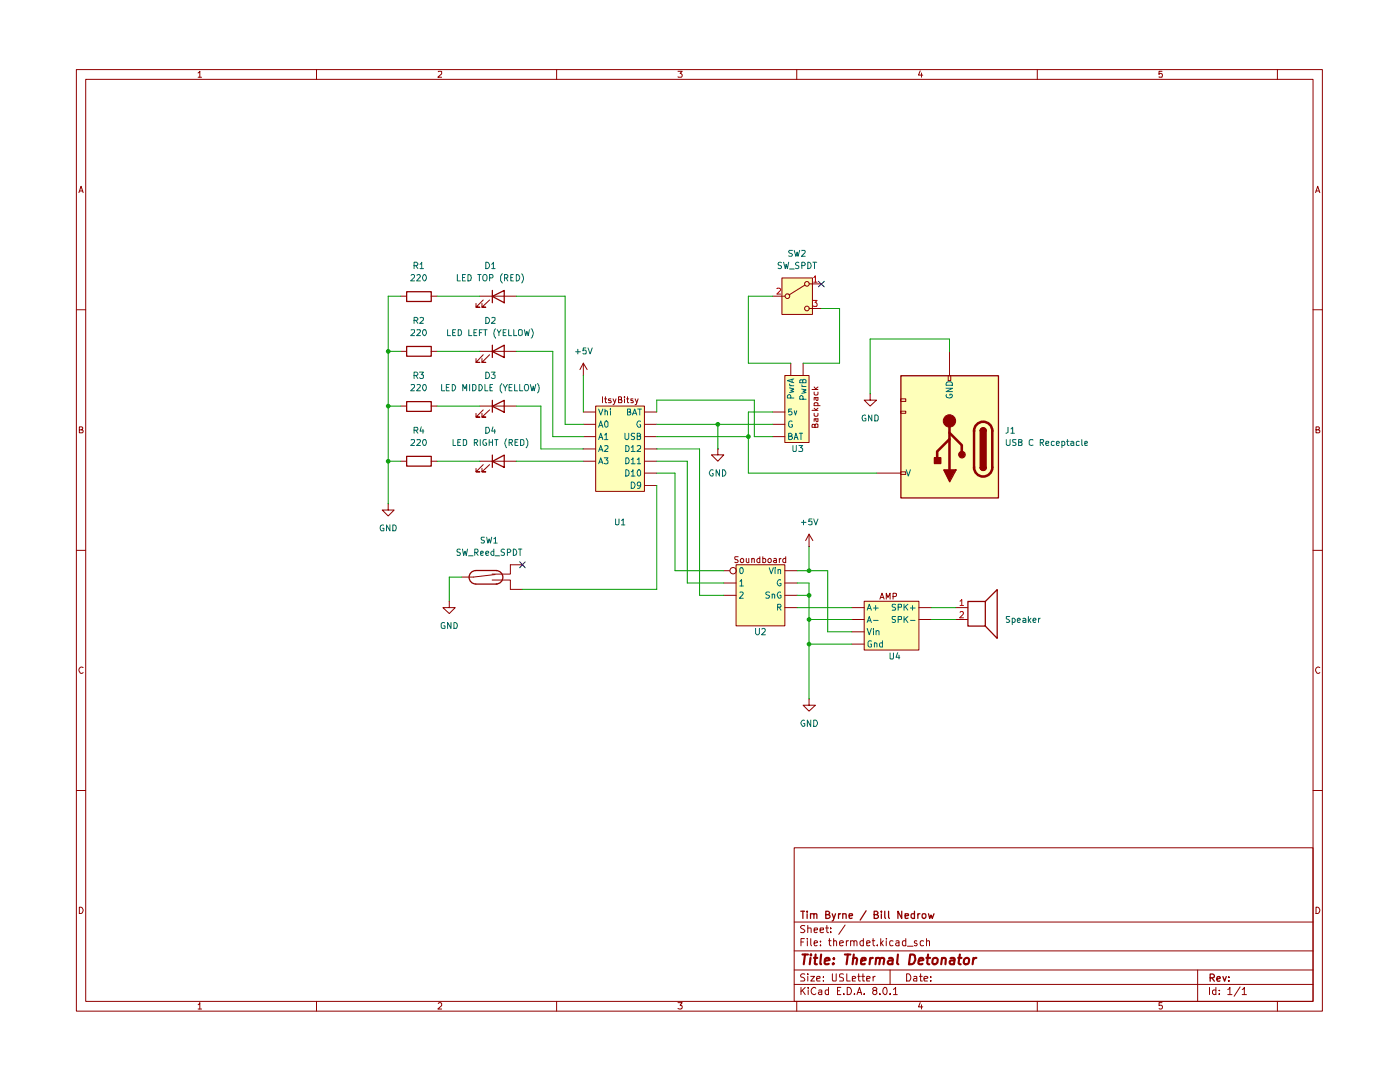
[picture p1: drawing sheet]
<svg xmlns="http://www.w3.org/2000/svg" width="279mm" height="216mm" viewBox="0 0 279 216" stroke-linecap="round" stroke-linejoin="round" font-family="sans-serif">
<g fill="none" stroke="#900000" stroke-width=".2">
<path d="M15.2 13.9h248.7v187.9h-248.7zM17.1 15.8h244.9v184h-244.9zM39.5 14.6l.4-.4v1.2M39.5 15.4h.7M63.2 13.9v1.9M87.5 14.3l.6-.1v.5l-.7 .7h.7M111.1 13.9v1.9M135.3 14.2h.8l-.4 .4 .4 .3v.4h-.8M159 13.9v1.9M183.6 14.1l-.3 .9h.9M183.9 14.6v.8M207 13.9v1.9"/>
<path d="M231.9 14.2h-.6v.5a.45 .45 0 0 1 .6 .1 .45 .45 0 0 1 0 .6l-.6-.1M254.9 13.9v1.9M15.8 38.4l.4-1.2 .4 1.2M15.9 38.1h.6M262.6 38.4l.4-1.2 .4 1.2M262.6 38.1h.6M15.2 61.8h1.9M262 61.8h1.9M15.8 85.8h.5l.2-.3-.2-.3h-.5v1.2h.6l.2-.5-.3-.1M262.6 85.8h.5l.2-.3-.2-.3h-.5v1.2h.6l.2-.5-.3-.1M15.2 109.8h1.9M262 109.8h1.9"/>
<path d="M16.6 133.2a.59 .59 0 0 0-.9 .5 .59 .59 0 0 0 .8 .6l.1-.1M263.4 133.2a.59 .59 0 0 0-.9 .5 .59 .59 0 0 0 .8 .6l.1-.1M15.2 157.7h1.9M262 157.7h1.9M158.5 169.2h103.5v30.6h-103.5zM15.8 181a.65 .65 0 0 1 .8 .7 .65 .65 0 0 1-.8 .6zM63.2 199.8v2M111.1 199.8v2M158.5 196.4h103.5M158.5 193.6h103.5M158.5 189.7h103.5M158.5 184h103.5"/>
<path d="M159 199.8v2M159.9 197v1.5M159.9 188h.5M160.1 197.6l.6 .9M160.5 187.3h-.6v1.4M160.6 194.4h-.7l-.1 .3 .1 .3a.49 .49 0 0 1 .6 .1 .49 .49 0 0 1 0 .6l-.7 .1M160.6 184.7a.6 .6 0 0 0-.8 .2l.1 .4a.74 .74 0 0 1 .7 .5l-.2 .3-.6-.1M160.7 197l-.8 .9M161.1 187.3v.1M161.1 187.7v1M161.2 194.3v.2M161.2 185.3l.6-.1 .1 .9"/>
<path d="M161.2 184.7v1.4M161.2 194.8v1M161.3 197v.2M161.3 197.5v1M161.8 194.8h.8l-.8 1h.8M161.8 187.3v1.2l.2 .2M162.5 188.2l.7-.2-.1-.2-.5-.1-.1 .3 .1 .6h.5M162.5 185.6l.7-.1-.1-.3h-.5l-.1 .1v.6l.1 .2 .5-.1M162.8 197.2a.68 .68 0 0 0-1 .5 .68 .68 0 0 0 .8 .8l.2-.2M163 195.3l.7-.1v-.3l-.5-.1-.2 .2 .1 .8h.6M163.4 197.6h.6v.9M163.7 185.6l.6-.1v-.3h-.6v.1v.6l.2 .2 .4-.1"/>
<path d="M163.7 188.6v.1M163.7 187.8v.2M164 197.9l-.6 .1-.1 .1v.2l.3 .2 .4-.1M164.3 195.7v.1M164.3 194.9v.1M164.8 185.2h.6M165 184.7v1.2l.4 .2M165.4 197.6l-.5-.1-.2 .3 .1 .6h.6M165.4 197v1.5M165.4 187.7h.5M165.5 187.3v1.2l.4 .2M165.8 185.9v.2"/>
<path d="M165.8 185.2v.1M166.1 194.3l.1 1.5 .7-.1v-1.4M166.4 187.9l.1-.2 .4 .1 .1 .9M166.4 187.3v1.4M167.1 197.7h.5M167.6 188.2l.7-.2-.1-.2-.4-.1-.2 .3v.6h.6M167.8 197h-.7v1.5h.7M168.3 194.4l-.5-.1-.2 .2v.5l.7 .2v.5l-.7 .1M168.4 198.3v.2M168.7 184.6l-1.3 1.8M168.9 187.7v1M169 194.3v1.5h.7"/>
<path d="M169.1 197a.73 .73 0 0 1 .8 .7 .73 .73 0 0 1-.8 .8zM169.3 187.7l-.3 .1-.1 .2M169.8 187.9v-.1a.36 .36 0 0 1 .6 .2v.7M169.8 187.7v1M170.1 195.3l.7-.1-.1-.3h-.6v.9h.6M170.4 188l.2-.3 .3 .1 .1 .9M170.5 198.3v.2M171 198.5l.5-1.5 .5 1.5M171.2 194.8h.5M171.2 198h.7M171.4 194.3v1.3l.1 .2h.2M172 194.8h.6"/>
<path d="M172.2 194.3v1.5h.4M172.3 187.8l-.4-.1-.3 .3 .1 .6 .2 .1 .4-.1M172.3 187.3v1.4M172.5 198.3v.2M173 195.3l.7-.1-.1-.3h-.6v.9h.6M173 188.2l.7-.2-.1-.2h-.6v.8h.6M174.1 187.7h.5M174.2 187.3v1.2l.2 .2h.2M174.2 194.8v1M174.4 197.6l-.2-.2 .2-.4h.4l.2 .3-.2 .3h-.4l-.2 .2v.4l.2 .3h.4l.2-.3v-.2l-.2-.4M174.7 194.8l-.5 .3M175.1 188.6v.1"/>
<path d="M175.6 198.3v.2M175.8 187.3v1.4M175.9 188.1l.4 .6M176.3 187.7l-.5 .6M176.5 197a.78 .78 0 0 1 .6 .6 .78 .78 0 0 1-.2 .8l-.2 .1a.8 .8 0 0 1-.5-.7 .8 .8 0 0 1 .3-.8zM176.9 187.3v.1M176.9 187.7v1M177.6 198.3v.2M177.6 193.6v2.8M178.2 187.8l-.4-.1-.3 .3 .1 .6h.6M178.3 197.4l.4-.4v1.5M178.3 198.5h.8"/>
<path d="M178.8 187.8h.6v.9M179.4 188l-.6 .2-.1 .2 .3 .3 .4-.1M180.8 187.8l-.5-.1-.2 .3 .1 .6h.6M180.8 187.3v1.4M180.9 194.3a.81 .81 0 0 1 .9 .5 .81 .81 0 0 1-.3 1h-.6zM181.1 188.8h1.1M182.4 194.9h.6v.9h-.6l-.1-.4 .7-.2M183 187.8l-.4-.1-.1 .3 .1 .2 .5 .2-.1 .2h-.5M183.5 194.8h.6M183.7 194.3v1.5h.4M184.3 187.8l-.4-.1-.3 .3 .1 .6h.6M184.4 195.3l.8-.1-.1-.3-.4-.1-.3 .2 .1 .8h.6"/>
<path d="M184.9 187.9l.3-.2 .3 .1v.9M184.9 187.3v1.4M185.8 195.7v.1M185.8 194.9v.1M207 199.8v2M239 193.6v6.2M241.4 197v1.5M242.7 197.6l-.5-.1-.2 .3v.4l.2 .3 .5-.1M242.7 197v1.5M243.3 198.3v.2M243.3 197.6v.1M245 197.4l.4-.1 .1-.3v1.5"/>
<path d="M245 198.5h.9M247.5 196.9l-1.2 1.9M247.9 197.4l.3-.1 .1-.3v1.5M247.9 198.5h.9M254.9 199.8v2M262.6 181a.65 .65 0 0 1 .8 .7 .65 .65 0 0 1-.8 .6zM39.5 200.5l.4-.4v1.2M39.5 201.3h.7M87.5 200.2l.1-.1h.4l.1 .1v.5l-.7 .6h.7M135.3 200.1h.8l-.4 .5 .4 .1v.6h-.8M183.6 200.1l-.3 .8h.9M183.9 200.5v.8"/>
<path d="M231.9 200.1h-.6v.6h.6l.1 .4-.3 .2h-.4"/>
</g>
<g fill="none" stroke="#900000" stroke-width=".25">
<path d="M159.8 181.8h.8M160.2 181.8v1.5M161.1 181.8v.2M161.1 182.3v1M161.8 182.4l.6-.1v1M161.8 182.3v1M162.4 182.5v-.2h.5l.1 1M164.8 182.5l.6-.1 .2-.3-.4-.3h-.4v1.5h.5l.4-.3v-.2l-.5-.3M166.1 182.3l.3 1M166.8 182.3l-.5 1.3-.2 .2M167.3 182.3v1M167.8 182.3h-.4l-.1 .3"/>
<path d="M168.2 182.4l.6-.1 .1 1M168.2 182.3v1M169.5 182.8l.6-.1v-.4h-.6v.2v.6l.1 .2 .5-.1M172.8 181.7l-1.1 1.9M174.5 182.5h.5l.2-.4-.2-.3h-.5v1.5h.5l.3-.3v-.2l-.3-.3M175.9 181.8v.2M175.9 182.3v1M176.6 181.8v1.3l.1 .2M177.3 181.8v1.3l.2 .2M180 181.8v1.5l-.8-1.5v1.5M180.6 182.8l.7-.1-.1-.4h-.6v.9h.6M182.5 182.3h-.5l-.2 .3v.4l.3 .3 .4-.1"/>
<path d="M182.5 181.8v1.5M183.2 182.3v1M183.6 182.3h-.3l-.1 .3M184.1 182.4l.5-.1 .2 .3v.4l-.3 .3h-.2l-.3-.3zM185.3 182.3l.2 1 .3-.7 .3 .7 .3-1M241.5 195.1l.8-.1v-.5l-.3-.1h-.5v1.4M241.9 195.1l.5 .7M242.9 195.4l.6-.2-.1-.3h-.4l-.1 .1v.6l.1 .2 .5-.1M244.1 194.9l.3 .9 .3-.9M245.2 195.7v.1M245.2 194.9v.1"/>
</g>
<g fill="none" stroke="#900000" stroke-width=".42">
<path d="M160.1 190.5h1.1M160.7 190.5l-.3 1.9M161.8 191.1l-.2 1.3M161.8 190.5v.1M162.4 191.1h.7M162.8 190.5l-.2 1.8 .4 .1M163.9 190.5l-.2 1.7 .2 .2M164.6 191.7l1-.1-.1-.4a.6 .6 0 0 0-.9 .2v.9h.8M166.3 192.2l.1 .1h-.2l.1-.1-.1 .2M166.4 191.2v.2M168.6 190.5h1.1M169.2 190.5l-.2 1.9"/>
<path d="M170.2 191.3l.4-.2 .4 .1-.1 1.2M170.4 190.5l-.3 1.9M171.8 191.7l1-.1v-.4l-.6-.1-.3 .3-.1 .9h.8M173.7 191.1l-.2 1.3M174.2 191.1l-.5 .2-.1 .2M174.8 191.3l.1-.1a.48 .48 0 0 1 .7 .2l-.1 1M174.9 191.1l-.2 1.3M175.6 191.4l.3-.3 .5 .1-.1 1.2M177.4 191.2h.7v1.2M178.2 191.6h-.7l-.3 .3 .1 .4 .1 .1 .7-.1M179.2 190.5l-.2 1.7 .3 .2M181.7 190.5h.7a1.13 1.13 0 0 1 .2 1.3 1.13 1.13 0 0 1-1.2 .6z"/>
<path d="M183.3 191.7l1-.1-.1-.4h-.7l-.2 1 .2 .2 .6-.1M184.9 191.1h.7M185.2 190.5l-.2 1.7 .1 .1 .4 .1M186.3 191.2a.54 .54 0 0 1 .9 .3l-.1 .6-.5 .3h-.2l-.3-.3zM188 191.3l.3-.2 .4 .1v1.2M188 191.1l-.2 1.3M189.7 191.2h.8l-.1 1.2M190.5 191.6l-.9 .1-.1 .2v.3l.3 .2 .6-.1M191.2 191.1h.7M191.6 190.5l-.3 1.7 .1 .1 .3 .1M192.7 191.2l.4-.1 .2 .2v.8a.55 .55 0 0 1-.5 .3 .55 .55 0 0 1-.5-.3l.1-.6zM194.3 191.1l-.2 1.3"/>
<path d="M194.9 191.1l-.5 .1-.1 .3"/>
</g>
<g fill="#feffba">
<path d="M146.9 112.7h9.7v12.2h-9.7z"/>
<path d="M172.5 120h10.9v9.7h-10.9z"/>
<path d="M118.9 81h9.7v17h-9.7z"/>
<path d="M156 55.5h6.1v7.2h-6.1z"/>
<path d="M156.6 74.9h4.9v13.4h-4.9z"/>
<path d="M179.7 74.9h19.5v24.4h-19.5z"/>
</g>
<g fill="none" stroke="#900000" stroke-width=".2">
<path d="M79.9 59.1h1.2M86 59.1h1.2M95.8 59.1h7.2M96.4 59.9l-1.4 1.4h.8h-.8v-.8M97.7 59.9l-1.5 1.4h.7h-.7v-.8M154.2 59.1h2.4M156 55.5h6.1v7.2h-6.1zM160.6 56.9l-3.1 1.9M161.5 56.6h2.4M79.9 70.1h1.2M86 70.1h1.2M95.8 70.1h7.2"/>
<path d="M96.4 70.8l-1.4 1.5h.8h-.8v-.8M97.7 70.8l-1.5 1.5h.7h-.7v-.8M116.4 74.9h.1M116.4 72.5l-.7 1.2M116.4 72.5v2.4M116.4 72.5l.8 1.2M120.2 79.2v1.2M120.7 79.6h.4M120.8 79.2v1l.3 .2M121.9 79.6h-.4l-.1 .2 .1 .1 .4 .1v.4h-.5M122.3 79.6l.4 .8M122.9 79.6l-.2 .8-.4 .4"/>
<path d="M123.4 79.8h.5l.1-.2v-.3l-.6-.1v1.2h.6l.1-.5-.2-.1M124.6 79.2v.1M124.6 79.6v.8M125.1 79.6h.4M125.2 79.2v1l.3 .2M126.3 79.6h-.4v.3h.3l.2 .3-.1 .2h-.4M126.7 79.6l.4 .8M127.3 79.6l-.3 1.1-.3 .1M156.6 74.9h4.9v13.4h-4.9zM157.8 72.5v2.4M160.3 72.5v2.4M161.5 61.6h2.4"/>
<path d="M162.1 77.7h1.1M162.5 78.2v.5l.1 .1h.5l.1-.1v-.5M162.5 77.2l.4 .5M162.7 79.3l.3 .6 .2-.1v-.5h-.7v.5M163.2 77.2l-.4 .4M179.7 79.6h1.1v.5h-1.1zM189.2 74.9h.5v1h-.5zM79.9 92h1.2M79.9 81h1.2M86 92h1.2M86 81h1.2M95.8 92h7.2"/>
<path d="M95.8 81h7.2M96.4 81.8l-1.4 1.4h.8h-.8v-.7M96.4 92.7l-1.4 1.5h.8h-.8v-.7M97.7 81.8l-1.5 1.4h.7h-.7v-.7M97.7 92.7l-1.5 1.5h.7h-.7v-.7M116.4 84.7h2.5M116.4 87.1h2.5M116.4 89.6h2.5M116.4 92h2.5M116.4 82.2h2.5M118.9 81h9.7v17h-9.7zM128.6 84.7h2.5"/>
<path d="M128.6 87.1h2.5M128.6 89.6h2.5M128.6 92h2.5M128.6 82.2h2.5M128.6 94.4h2.5M128.6 96.9h2.5M154.2 84.7h2.4M154.2 87.1h2.4M154.2 82.2h2.4M162.1 81.9h1.1M162.5 82.5v.4l.1 .2h.5l.1-.2v-.4M162.5 81.5l.4 .4"/>
<path d="M162.6 84.8v-.1l.3-.1 .3 .1v.6h-1.1v-.6h.4l.1 .1v.5M162.7 83.6l.3 .6 .2-.1v-.5h-.7v.5M163.2 80.9v-.5h-.7v.5h1.2M163.2 81.5l-.4 .3M179.7 82h1.1v.5h-1.1zM179.7 94.2h1.1v.5h-1.1zM77.5 100.5v1.3h1.2l-1.2 1.2-1.2-1.2h1.2M77.5 100.5h.1M89.7 120v1.2h1.1l-1.1 1.2-1.3-1.2h1.3M89.7 120h.1M98.2 115.7h3.7v1.9h2.3M98.8 114.6l-4.3 .5h-2.4"/>
<path d="M104.2 112.7h-2.3v1.9h-3.7M144.4 113.9h1.2M144.4 116.3h2.5M144.4 118.8h2.5M146.9 112.7h9.7v12.2h-9.7zM147.3 111.1l-.7 .1v.3l.7 .4-.2 .4-.5-.1M147.7 111.7l.3-.3 .3 .1v.7h-.5zM148.9 111.4v.7l.2 .2 .3-.1M149.4 111.4v.9M150 111.6l.2-.2 .3 .1v.8M150 111.4v.9M151.6 111.5l-.3-.1-.3 .3 .1 .5h.5"/>
<path d="M151.6 111.1v1.2M152.2 111.5h.5l.1 .5a.36 .36 0 0 1-.6 .2M152.2 111.1v1.2M153.2 111.7l.3-.3 .3 .1v.7h-.5zM154.4 111.5h.5v.8M154.9 111.8h-.5l-.1 .2 .3 .3 .3-.1M155.5 111.4v.9M155.9 111.4l-.4 .3M156.6 113.9h2.5M156.6 116.3h2.5M156.6 118.8h2.5M156.8 111.5l-.3-.1-.3 .3 .1 .5h.5"/>
<path d="M156.8 111.1v1.2M161.5 109.1h.1M161.5 106.6l-.7 1.3M161.5 106.6v2.5M161.5 106.6l.7 1.3M172.5 120h10.9v9.7h-10.9zM175.6 119.6l.4-1.2 .4 1.2M175.8 119.2h.5M176.9 119.6v-1.2l.3 .8 .4-.8v1.2M178.2 119h.6l.1-.5-.7-.1v1.2M156.6 121.2h2.5M161.5 139.4v1.3h1.2l-1.2 1.2-1.2-1.2h1.2"/>
<path d="M161.5 139.4h.1M170 121.2h2.5M170 123.6h2.5M170 128.5h2.5M170 126.1h2.5M183.4 121.2h2.4M183.4 123.6h2.4M190.8 121.2h2.3M190.8 123.6h2.3"/>
<circle cx="157.1" cy="59.1" r=".47"/>
<circle cx="161" cy="56.6" r=".47"/>
<circle cx="161" cy="61.6" r=".47"/>
<circle cx="146.3" cy="113.9" r=".64"/>
</g>
<g fill="none" stroke="#006665" stroke-width=".2">
<path d="M157.6 77.4l.8 .2-.6 .3 .6 .2-.8 .2M157.6 76.6l.2 .4M157.6 77h.8M157.8 79.4l-.1-.6-.3-.1-.3 .3v.4h1.3M158.1 75.7v.6M158.4 75.6l-1.3 .3 1.3 .5M160 77.6l.9 .2-.6 .3 .6 .2-.9 .2M160 76.8l.3 .3M160 77.1h.9M160.2 75.9l.2-.2 .4 .1 .1 .1v.5h-1.3v-.5l.2-.1h.3l.1 .6M160.3 79.7v-.5l-.4-.3-.3 .3v.5h1.3M119.5 85.3l.4-1.3 .4 1.3"/>
<path d="M119.5 87.7l.4-1.3 .4 1.3M119.5 90.1l.4-1.2 .4 1.2M119.5 92.5l.4-1.1 .4 1.1M119.5 81.6l.4 1.2 .4-1.2M119.6 84.9h.6M119.6 87.3h.6M119.6 89.7h.6M119.6 92.2h.6M120.6 91.4h.7l-.3 .4 .3 .2v.5h-.7M120.7 86.8l.3-.4v1.3M120.7 89h.6v.4l-.7 .7h.7M120.7 87.7h.6"/>
<path d="M120.7 84.2l.4-.2 .2 .2v.8l-.2 .3a.72 .72 0 0 1-.4-1.1zM120.7 82.1l.2-.1h.3v.8M120.7 81.6v1.2M121.8 81.6v.1M121.8 82v.8M124.7 86.4v1.1l.3 .2h.2l.3-.2v-1.1M124.9 93.7a.64 .64 0 0 1 .7 .7 .64 .64 0 0 1-.7 .6zM124.9 91.4h.4a.66 .66 0 0 1 .2 .7 .66 .66 0 0 1-.6 .4zM124.9 88.9a.66 .66 0 0 1 .6 .4 .66 .66 0 0 1-.2 .8h-.4zM125.2 82.2h.4l.2-.2-.1-.4h-.5v1.2l.6-.1 .1-.3-.3-.2M126 94.2l.3-.5v1.3M126 91.7l.3-.3v1.1"/>
<path d="M126 89.2l.3-.3v1.2M126 96.2a.65 .65 0 0 1 .7 .6 .65 .65 0 0 1-.7 .7zM126 95h.7M126 92.5h.7M126 90.1h.7M126.2 82.8l.5-1.2 .4 1.2M126.3 82.5h.6M126.7 86.5l-.5-.1-.2 .2v.4l.6 .1 .1 .2-.1 .3-.2 .1-.4-.1M127.2 91.7l.3-.3v1.1M127.2 89h.6v.4l-.7 .7h.7M127.2 87h.4l.2-.3-.2-.3h-.4v1.3h.5l.1-.2v-.4l-.2-.1M127.2 92.5h.6"/>
<path d="M127.3 93.9l.3-.2 .2 .3v.7l-.2 .3a.72 .72 0 0 1-.3-1.1zM127.3 81.6h.7M127.7 81.6v1.2M127.8 96.7l-.1 .2h-.4v-.6l.4-.1 .1 .2v.7l-.1 .3-.4 .1M127.8 84.1l-.1-.1a.6 .6 0 0 0-.6 .7 .6 .6 0 0 0 .7 .5v-.4h-.1M157.4 87h.6l.1-.3-.3-.3h-.4v1.3h.5l.3-.4-.4-.3M158 81.6h-.6v.6l.4-.2 .3 .3-.1 .4h-.6M158.1 84.1l-.4-.1-.3 .3v.6l.2 .3 .3 .1 .3-.2v-.3h-.3M158.5 82l.3 .8 .2-.8M158.5 87.7l.3-1.3 .5 1.3M158.6 87.3h.6M159.5 86.4h.7"/>
<path d="M159.9 86.4v1.3M147.7 113.5l.1-.2a.6 .6 0 0 1 .6 .5 .6 .6 0 0 1-.4 .7l-.3-.3zM147.7 116l.3-.3v1.2M147.7 118.2l.4-.1 .2 .4-.7 .9h.7M147.7 116.9h.6M153.5 113.3l.4 1.2 .4-1.2M153.6 118.2h-.7v.4l.5 .2 .2 .3-.3 .3-.5-.1M154.1 118.6l.3-.1 .2 .2v.7M154.1 118.5v.9M154.7 113.3v.1M154.7 113.6v.9M155.3 113.8l.2-.2 .3 .1v.8"/>
<path d="M155.3 113.6v.9M155.8 115.7h-.1a.64 .64 0 0 0-.6 .6 .64 .64 0 0 0 .5 .6l.3-.1v-.4h-.3M155.8 118.2l-.1-.1a.64 .64 0 0 0-.6 .6 .64 .64 0 0 0 .5 .7l.3-.2v-.4h-.3M155.2 121.2h.6v-.5l-.6-.1v1.2M155.5 121.2l.4 .6M173.1 121.8l.4-1.2 .4 1.2M173.1 124.2l.4-1.2 .4 1.2M173.1 125.4l.4 1.3 .4-1.3M173.2 121.4h.5M173.2 123.9h.5M173.9 127.9l-.3-.1-.4 .4v.6l.4 .3 .3-.1v-.5h-.2M174.3 125.4v.2"/>
<path d="M174.3 121.3h1M174.3 123.8h1M174.3 125.8v.9M174.5 128.4l.3-.1 .2 .1v.7M174.5 128.3v.8M174.8 120.8v1M174.8 126l.3-.2 .3 .2v.7M174.8 125.8v.9M176.1 128.4a.36 .36 0 0 0-.6 .1l.1 .5h.5M176.1 127.8v1.3M178.7 120.7h-.6v.3l.6 .4-.1 .4h-.5M178.7 123l-.6 .1v.3l.6 .5-.2 .3-.4-.1"/>
<path d="M179.2 121.2h.6l.1-.5-.7-.1v1.2M179.2 123.6h.6l.1-.5-.7-.1v1.2M180.4 120.6v1.2M180.4 123v1.2M180.7 121.1l.5 .7M180.7 123.5l.5 .7M181.2 120.6l-.8 .6M181.2 123l-.8 .7M181.7 121.3h.9M181.7 123.8h.9M182.1 120.8v1"/>
</g>
<g fill="none" stroke="#900000" stroke-width=".25">
<path d="M81.2 58.2h4.9v2h-4.9zM98.3 59.1l2.3-1.1v2.4zM98.3 58v2.4M81.2 69.1h4.9v2h-4.9zM98.3 70.1l2.3-1.2v2.4zM98.3 68.9v2.4M98.3 79.9v2.4M179.8 75h19.5v24.4h-19.5zM81.2 80.1h4.9v2h-4.9zM81.2 91.1h4.9v1.9h-4.9zM98.3 81.1l2.3-1.2v2.4zM98.3 92.1l2.3-1.3v2.5z"/>
<path d="M98.3 90.8v2.5M195.6 86a.61 .61 0 0 1 .6-.6 .61 .61 0 0 1 .6 .6M99 113.9a1.34 1.34 0 0 1 1.4 1.3 1.34 1.34 0 0 1-1.4 1.3M99.1 113.8l-4.2 .1a1.34 1.34 0 0 0-1.3 1.3 1.34 1.34 0 0 0 1.3 1.3h4.3M193.2 120h3.4v4.9h-3.4zM196.6 120l2.4-2.4v9.8l-2.4-2.5"/>
</g>
<path d="M155 57.6l.5-.1 .3 .2-.8 1h.8M162.3 59.9h.8l-.5 .5 .4 .1 .1 .1-.1 .5-.7-.1M162.4 55.4l.3-.4v1.3M162.4 56.3h.7M191.6 120l.3-.4v1.2M191.6 122.2l.4-.2 .3 .3-.8 1h.8M191.6 120.8h.7" fill="none" stroke="#b90000" stroke-width=".2"/>
<path d="M194.4 86a1.83 1.83 0 0 1 1.8-1.8 1.83 1.83 0 0 1 1.8 1.8" fill="none" stroke="#900000" stroke-width=".51"/>
<path d="M195.7 85.5a.61 .61 0 0 1 .7-.1 .61 .61 0 0 1 .4 .5h-1.2z" fill="#900000"/>
<path d="M195.6 86h1.2v7.3h-1.2z" fill="none" stroke="#900000" stroke-width=".25"/>
<path d="M195.6 85.9h1.2v7.3h-1.2z" fill="#900000"/>
<path d="M195.6 93.3a.61 .61 0 0 0 .6 .6 .61 .61 0 0 0 .6-.6" fill="none" stroke="#900000" stroke-width=".25"/>
<path d="M195.6 93.2h1.2a.61 .61 0 0 1-.6 .6 .61 .61 0 0 1-.6-.6z" fill="#900000"/>
<path d="M194.4 93.3a1.83 1.83 0 0 0 1.8 1.8 1.83 1.83 0 0 0 1.8-1.8" fill="none" stroke="#900000" stroke-width=".51"/>
<circle cx="192" cy="90.7" r=".64" fill="none" stroke="#900000" stroke-width=".25"/>
<circle cx="191.9" cy="90.7" r=".64" fill="#900000"/>
<circle cx="189.5" cy="84" r="1.23" fill="none" stroke="#900000" stroke-width=".2"/>
<circle cx="189.5" cy="84" r="1.23" fill="#900000"/>
<path d="M189.5 86.4l2.4 2.4v1.3M189.5 87.6l-2.5 2.5v1.2M189.5 84v9.7M194.4 85.9v7.3M198 85.9v7.3" fill="none" stroke="#900000" stroke-width=".51"/>
<path d="M188.3 93.8h2.5l-1.3 2.3z" fill="none" stroke="#900000" stroke-width=".25"/>
<path d="M188.3 93.7h2.5l-1.3 2.4z" fill="#900000"/>
<path d="M186.5 91.3h1.3v1.2h-1.3z" fill="none" stroke="#900000" stroke-width=".25"/>
<path d="M186.4 91.3h1.3v1.2h-1.3z" fill="#900000"/>
<path d="M173.7 78.6v1.2h1.2l-1.2 1.2-1.2-1.2h1.2M173.7 78.6h.1M189.5 70.1v4.8M143.3 89.6v1.2h1.1l-1.1 1.2-1.3-1.2h1.3M143.3 89.6h.1M174.9 94.4h4.8" fill="none" stroke="#900000" stroke-width=".2"/>
<path d="M188.8 77.5h1.3l-1.3 .6h1.3M188.9 78.7l-.1 .1a.64 .64 0 0 0 .6 .6 .64 .64 0 0 0 .7-.5l-.2-.2h-.3v.2M188.9 76.4l.2-.2h.6l.4 .3v.4h-1.3zM180.9 93.7l.4 1.3 .4-1.3" fill="none" stroke="#006665" stroke-width=".2"/>
<g fill="none" stroke="#009a00" stroke-width=".2">
<path d="M79.9 59.1h-2.4v41.4M87.2 59.1h8.6M103 59.1h9.8v25.6h3.6M154.2 59.1h-4.8v13.4h8.4M77.5 70.1h2.4M87.2 70.1h8.6M103 70.1h7.3v17h6.1M116.4 74.9v7.3M163.9 61.6h3.7v10.9h-7.3M189.5 70.1v-2.4h-15.8v10.9M77.5 81h2.4M77.5 92h2.4"/>
<path d="M87.2 81h8.6M87.2 92h8.6M103 81h5v8.6h8.4M103 92h13.4M131.1 92h6.1v24.3h7.2M131.1 94.4h3.6v19.5h9.7M131.1 89.6h8.5v29.2h4.8M131.1 84.7h23.1M131.1 87.1h18.3M131.1 82.2v-2.4h19.4v7.3h3.7M131.1 96.9v20.7h-26.9M143.3 84.7v4.9"/>
<path d="M154.2 82.2h-4.8v12.2h25.5M92.1 115.1h-2.4v4.9M159.1 116.3h2.4v23.1M159.1 113.9h6.1v12.2h4.8M159.1 118.8h2.4M161.5 109.1v4.8M159.1 121.2h10.9M161.5 128.5h8.5M161.5 123.6h8.5M185.8 121.2h5M185.8 123.6h5"/>
</g>
<path d="M163.3 56.1l1.2 1.1M164.5 56.1l-1.2 1.1M103.7 112.1l1.1 1.2M104.8 112.1l-1.1 1.2" fill="none" stroke="#0a008a" stroke-width=".2"/>
<g fill="#009a00">
<circle cx="161.5" cy="128.5" r=".47"/>
<circle cx="161.5" cy="113.9" r=".47"/>
<circle cx="161.5" cy="123.6" r=".47"/>
<circle cx="161.5" cy="118.8" r=".47"/>
<circle cx="77.5" cy="92" r=".47"/>
<circle cx="77.5" cy="70.1" r=".47"/>
<circle cx="77.5" cy="81" r=".47"/>
<circle cx="149.4" cy="87.1" r=".47"/>
<circle cx="143.3" cy="84.7" r=".47"/>
</g>
<g fill="none" stroke="#006665" stroke-width=".2">
<path d="M82 55l.2-.2h.4l.1 .2v.3l-.7 .8h.7M82.6 53l.7-.1 .1-.3-.3-.3h-.5v1.3M83 53l.4 .6M83.2 55l.5-.2 .2 .3-.8 1h.8M83.8 52.7l.4-.4v1.3M83.8 53.6h.7M84.7 54.8a.68 .68 0 0 1 .4 .6 .68 .68 0 0 1-.4 .7 .75 .75 0 0 1 0-1.3zM91.3 54.8v1.3h.6M92.3 55.4h.4M92.9 54.8h-.6v1.3h.6M93.4 54.8a.64 .64 0 0 1 .7 .6 .64 .64 0 0 1-.7 .7zM95.3 54.8h.7"/>
<path d="M95.7 54.8v1.3M96.4 55l.5-.2a.86 .86 0 0 1 0 1.3 .46 .46 0 0 1-.5-.5zM96.9 52.3a.65 .65 0 0 1 .8 .7 .65 .65 0 0 1-.8 .6zM97.7 55.5h.5l.2-.2v-.3l-.2-.2h-.5v1.3M98.1 52.7l.4-.4v1.3M98.1 53.6h.7M100.2 54.6l-.3 .5v.9l.3 .5M100.7 55.5h.5l.1-.2v-.3l-.1-.2h-.5v1.3M101 55.5l.3 .6M101.9 55.4h.4M102.4 54.8h-.5v1.3h.5M103 54.8a.64 .64 0 0 1 .7 .6 .64 .64 0 0 1-.7 .7z"/>
<path d="M104.1 54.6a1.44 1.44 0 0 1 0 1.9M156 52.4l-.5-.1-.2 .3 .1 .3 .6 .2v.3l-.2 .2-.5-.1M156.4 52.3l.3 1.3 .2-.9 .2 .9 .3-1.3M157.6 53.7h.9M158.2 50h-.6l-.2 .1 .3 .4h.2l.3 .3-.1 .3h-.7M158.5 50l.3 1.1 .3-.8 .2 .8 .3-1.1M159.4 52.4l-.4-.1-.2 .3 .1 .3 .5 .2v.3l-.1 .2-.5-.1M160 53l.6-.1 .1-.3-.3-.3h-.4v1.3M160 50h.5l.2 .3-.8 .8h.8M161.2 52.3a.64 .64 0 0 1 .7 .7 .64 .64 0 0 1-.7 .6zM162.2 52.3h.8M162.6 52.3v1.3"/>
<path d="M82 65.9l.6-.1 .1 .5-.7 .7h.7M82 76.8h.7v.4l-.7 .8h.7M82.6 63.9h.6l.2-.1-.1-.4-.7-.1v1.2M82.6 74.9l.7-.1 .1-.3-.3-.2h-.5v1.2M83 63.9l.4 .6M83 74.9l.4 .6M83.2 65.9l.6-.1 .1 .3-.8 .9h.8M83.2 76.8l.5-.1 .2 .3-.8 1h.8M83.7 74.3h.8l-.4 .5h.4v.6l-.3 .1h-.3l-.2-.1M83.8 63.4h.7v.4l-.8 .7h.8M84.4 66l.2-.2 .3 .1a.66 .66 0 0 1-.2 1.1l-.1-.1a.67 .67 0 0 1-.2-.9zM84.5 76.8l.2-.1a.68 .68 0 0 1 .4 .6 .68 .68 0 0 1-.4 .7 .81 .81 0 0 1-.2-1.2z"/>
<path d="M88.1 76.7v1.3h.6M89.1 77.3h.4M89.3 65.8v1.2h.6M89.7 76.7h-.6v1.3h.6M90.3 76.7a.64 .64 0 0 1 .6 .6 .64 .64 0 0 1-.6 .7zM90.3 66.4h.5M90.9 65.8h-.6v1.2h.6M91.4 65.8h.5a.66 .66 0 0 1 .2 .7 .66 .66 0 0 1-.7 .5zM92.4 78v-1.3l.4 .9 .3-.9v1.3M93.6 65.8v1.2h.6M93.7 76.7v1.3M94.3 76.7h.4l.3 .3v.6l-.3 .4h-.4z"/>
<path d="M94.6 66.4h.4M95.2 65.8h-.6v1.2h.6M95.6 76.7a.64 .64 0 0 1 .7 .6 .64 .64 0 0 1-.7 .7zM95.7 66.4h.4M96.3 65.8h-.6v1.2M96.5 65.8h.7M96.8 76.7v1.3h.6M96.9 65.8v1.2M96.9 63.3a.66 .66 0 0 1 .8 .4 .66 .66 0 0 1-.2 .8h-.6zM96.9 74.3a.65 .65 0 0 1 .8 .6 .65 .65 0 0 1-.8 .6zM97.8 77.3h.3M98 74.3h.8l-.4 .5h.4v.6l-.2 .1h-.4l-.2-.1"/>
<path d="M98.1 63.4h.7v.4l-.8 .7h.8M98.3 76.7h-.5v1.3h.5M98.9 65.6a1.44 1.44 0 0 0 0 1.9M99.2 65.8l.4 .6 .4-.6M99.6 66.4v.6M100.2 76.5l-.4 .5v.9l.4 .5M100.4 76.7l.4 .7 .5-.7M100.4 66.4h.4M100.8 77.4v.6M101 65.8h-.6v1.2h.6M101.5 65.8v1.2h.6M101.6 77.3h.4"/>
<path d="M102.2 76.7h-.6v1.3h.6M102.5 65.8v1.2h.6M102.7 76.7v1.3h.6M103.5 66l.1-.2h.5l.1 .2v.8l-.2 .2-.5-.2zM103.7 76.7v1.3h.6M104.7 65.8l.2 1.2 .3-.9 .2 .9 .3-1.2M104.9 76.7a.46 .46 0 0 1 .6 .4l-.2 .8-.4 .1a.86 .86 0 0 1 0-1.3zM105.8 76.7l.4 1.3 .2-1 .2 1 .3-1.3M106 65.6a1.21 1.21 0 0 1 0 1.9M107.3 76.5a1.44 1.44 0 0 1 0 1.9M114.9 70.2h.9M115.3 69.7v.9"/>
<path d="M116.9 69.4h-.5l-.1 .6 .2-.1h.4v.7l-.6-.1M117.4 69.4l.4 1.2 .4-1.2M82 87.8l.6-.1 .1 .5-.7 .7h.7M82.6 85.9h.6l.2-.2-.1-.4h-.7v1.1M83 85.9l.4 .5M83.2 87.8l.6-.1 .1 .4-.8 .8h.8M84.1 85.2l-.3 .8h.8M84.4 87.9l.2-.2a.6 .6 0 0 1 .6 .5 .6 .6 0 0 1-.4 .7l-.4-.3zM84.4 85.7v.7M90.4 87.7v1.2h.5M91.4 88.2h.4M92 87.7h-.6v1.2h.6"/>
<path d="M92.5 87.7h.5l.1 .3v.6l-.3 .3h-.3zM94.7 88.3l.6-.1v-.3l-.1-.2h-.5v1.2M94.9 88.3l.4 .6M95.8 87.7v1.2M96.9 85.3h.6a.66 .66 0 0 1 .2 .8 .66 .66 0 0 1-.8 .3zM97 87.7h-.4a.61 .61 0 0 0-.3 .8 .61 .61 0 0 0 .8 .3v-.4h-.2M97.6 88.2h.7M97.6 87.7v1.2M98.3 87.7v1.2M98.4 85.2l-.3 .8h.8M98.7 87.7h.7M98.7 85.7v.7"/>
<path d="M99.1 87.7v1.2M101.1 87.5a1.32 1.32 0 0 0 0 1.8M101.6 88.3l.6-.1v-.5h-.6v1.2M101.9 88.3l.4 .6M102.8 88.2h.4M103.4 87.7h-.6v1.2h.6M103.9 87.7h.5l.2 .3v.6l-.4 .3h-.3zM105 87.5l.3 .6v.7l-.3 .5M142.3 93.8a.54 .54 0 0 0-.6 .1 .54 .54 0 0 0-.1 .6l.4 .5 .3-.1v-.4h-.1M143.6 93.7v1.3l-.7-1.3v1.3M144.2 93.7a.64 .64 0 0 1 .7 .7 .64 .64 0 0 1-.7 .6zM158.2 88.9l.1 1.2h.5l.1-.2v-1"/>
<path d="M159.4 88.9h.8l-.4 .4 .4 .3v.3l-.2 .2-.6-.1M172.7 82.9l-.1-.1a.66 .66 0 0 0-.5 .5 .66 .66 0 0 0 .2 .7l.5-.1v-.4h-.2M174 82.8v1.2l-.7-1.2v1.2M174.6 82.8h.3l.4 .3v.6l-.2 .3h-.5zM200.8 87.7v.9l.3 .3h.2l.3-.3v-.9M201.2 85.3v1l-.5 .1M201.8 85.6l.3-.3v1.1M201.8 86.4h.6M202.8 87.7l-.7 .1v.3l.7 .5-.3 .3-.4-.1M203.3 88.2h.5l.2-.3-.2-.2h-.5v1.2h.5l.2-.1v-.4l-.3-.2M206.2 87.8l-.6-.1-.2 .3v.6a.55 .55 0 0 0 .8 .2M207.6 88.3l.6-.1v-.5h-.6v1.2"/>
<path d="M207.9 88.3l.4 .6M208.7 88.5l.6-.1v-.3h-.4l-.2 .1v.5l.2 .2 .4-.1M210.4 88.1h-.3l-.3 .1v.6h.6M210.8 88.5l.6-.1-.2-.3-.4 .1v.5l.2 .2 .3-.1M211.9 88.1h.4l.2 .2-.1 .5h-.5M211.9 88.1v1.2M212.9 88.1h.5M213 87.7v1l.4 .2M213.7 88.1h.3l.3 .1v.7M214.3 88.4l-.6 .1v.3h.6M215.4 88.1h-.4l-.2 .1v.6h.6M215.9 87.7v1.1l.2 .1"/>
<path d="M216.5 88.5l.5-.1v-.3h-.5v.7h.5M76.5 104.8v-.1a.66 .66 0 0 0-.6 .5 .66 .66 0 0 0 .2 .7l.5-.1v-.4h-.2M77.8 104.7v1.2l-.7-1.2v1.2M78.4 104.7a.66 .66 0 0 1 .7 .5 .66 .66 0 0 1-.3 .7h-.4zM91.9 109.6h-.5l-.2 .2 .1 .4 .6 .1v.4l-.2 .1-.5-.1M92.3 109.6l.2 1.2 .3-.8 .3 .8 .2-1.2M93.5 110.9h.9M94.7 110.2h.6v-.6h-.6v1.2M95 110.2l.4 .6M95.9 110.4l.5-.1v-.2h-.5v.6h.5M96.7 107.2h-.6a.47 .47 0 0 0 0 .5 .47 .47 0 0 0 .5 .2v.4h-.6M96.9 110.4l.6-.1-.1-.3-.5 .2v.5l.2 .1 .4-.1"/>
<path d="M97.1 107.2l.3 1.2 .2-.9 .3 .9 .2-1.2M98.6 110.1l-.4-.1-.2 .2v.4l.2 .2 .4-.1M98.6 107.5l.3-.3v1.2M98.6 109.6v1.2M98.6 108.4h.6M98.8 110.9h.9M100.7 109.6h-.5l-.2 .2 .2 .4 .5 .1v.4l-.2 .1-.5-.1M101.3 110.2h.6v-.4l-.2-.2h-.4v1.2M102.4 109.6a.64 .64 0 0 1 .7 .6 .64 .64 0 0 1-.7 .6zM103.5 109.6h.6M103.8 109.6v1.2M122.9 103.5v1.2h.1h.3l.2-.2v-1"/>
<path d="M124 103.9l.4-.4v1.2M124 104.7h.7M159.9 104.2h1M160.4 103.8v.9M162.1 103.5h-.6l-.1 .6h.7v.6h-.7M162.4 103.5l.4 1.2 .4-1.2M88.7 124.3a.45 .45 0 0 0-.6 .2v.6l.1 .3 .6-.1v-.4h-.2M90 124.2v1.2l-.7-1.2v1.2M90.6 124.2a.66 .66 0 0 1 .7 .4 .66 .66 0 0 1-.3 .8h-.4zM150.8 125.4v1l.2 .3h.3l.3-.3v-1M152.1 125.6l.4-.2 .2 .1v.3l-.7 .9h.7M177.6 130.3l.1 1.2h.5l.1-.2v-1"/>
<path d="M179.2 130.2l-.4 1h.8M179.4 130.7v.8M201.5 123l-.7 .1v.3l.7 .5-.2 .3-.5-.1M202 123.4h.4l.2 .2-.1 .5h-.5M202 123.4v1.2M203 123.8l.6-.1-.1-.3-.5 .1v.5l.2 .2 .3-.1M204.1 123.4h.4l.2 .1v.7M204.7 123.7l-.6 .1v.3h.6M205.2 123v1.2M205.4 123.8l.3 .4M205.7 123.4l-.5 .5M206.2 123.8l.6-.1-.2-.3-.4 .1v.5l.1 .2 .4-.1"/>
<path d="M207.3 123.4v.8M207.6 123.4l-.3 .2M160.5 143.8l-.1-.1a.64 .64 0 0 0-.5 .6 .64 .64 0 0 0 .5 .7l.2-.2v-.4h-.2M161.8 143.7v1.3l-.7-1.3v1.3M162.4 143.7a.65 .65 0 0 1 .8 .6 .65 .65 0 0 1-.8 .7z"/>
</g>
</svg>
